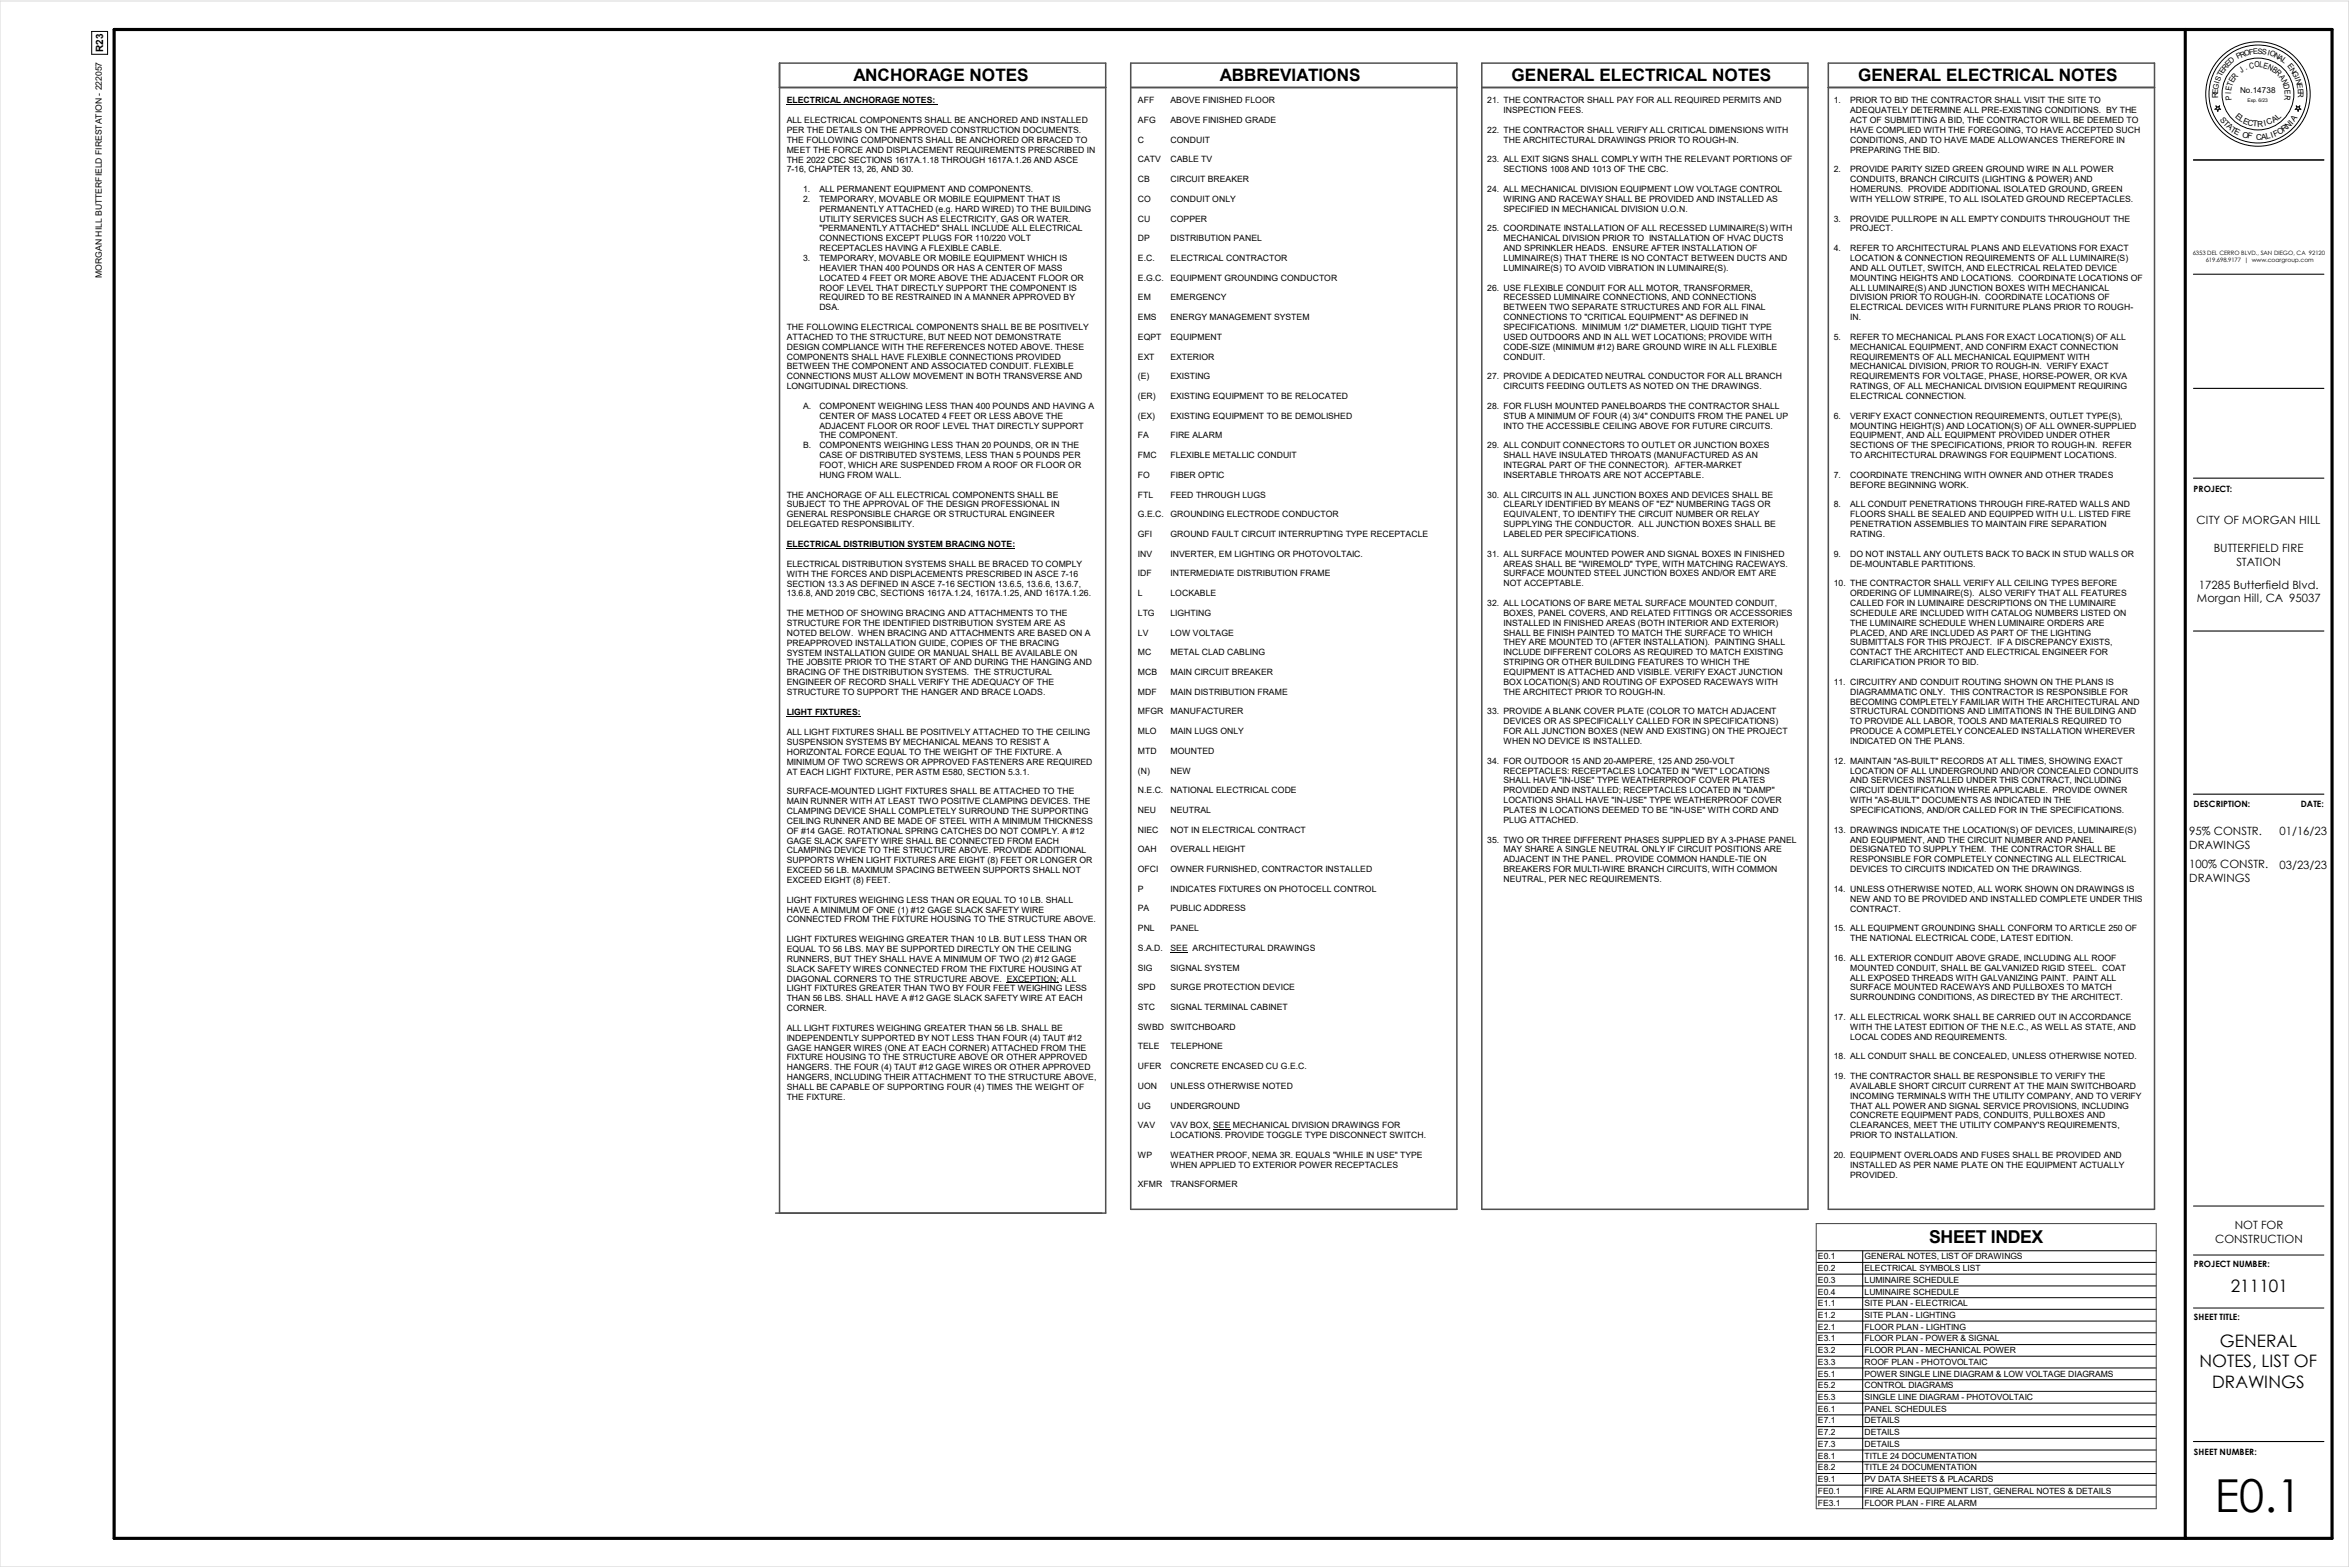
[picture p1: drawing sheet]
<svg xmlns="http://www.w3.org/2000/svg" width="914mm" height="610mm" viewBox="0 0 914 610" stroke-linecap="round" stroke-linejoin="round" font-family="sans-serif">
<defs><g id="words">
<text font-size="17.7" x="861.8" y="588.2">E0.1</text>
<text font-size="6.9" x="750.7" y="483.5">SHEET INDEX</text>
<g font-size="6.7">
<text x="332.1" y="31.6">ANCHORAGE NOTES</text>
<text x="474.7" y="31.7">ABBREVIATIONS</text>
<text x="588.2" y="31.7">GENERAL ELECTRICAL NOTES</text>
<text x="723" y="31.7">GENERAL ELECTRICAL NOTES</text>
<text x="868" y="502.5">211101</text>
<text x="863.8" y="523.9">GENERAL</text>
<text x="855.9" y="531.9">NOTES, LIST OF</text>
<text x="860.8" y="539.9">DRAWINGS</text>
</g>
<g font-size="4.4">
<text x="854.7" y="204">CITY OF MORGAN HILL</text>
<text x="861.4" y="214.7">BUTTERFIELD FIRE</text>
<text x="870.2" y="220.1">STATION</text>
<text x="855.6" y="229">17285 Butterfield Blvd.</text>
<text x="854.8" y="234.4">Morgan Hill, CA 95037</text>
<text x="851.9" y="324.8">95% CONSTR.</text>
<text x="887" y="324.8">01/16/23</text>
<text x="851.9" y="330.2">DRAWINGS</text>
<text x="851.9" y="337.9">100% CONSTR.</text>
<text x="887" y="338.1">03/23/23</text>
<text x="851.9" y="343.2">DRAWINGS</text>
<text x="869.5" y="478">NOT FOR</text>
<text x="861.9" y="483.4">CONSTRUCTION</text>
</g>
<text font-size="3.9" x="40.1" y="20.3" transform="rotate(-90 40.1 20.3)">R23</text>
<g font-size="3.4">
<text x="39.6" y="35.1" transform="rotate(-90 39.6 35.1)">222057</text>
<text x="306.1" y="40.2">ELECTRICAL ANCHORAGE NOTES:</text>
<text x="442.8" y="40.2">AFF</text>
<text x="455.5" y="40.2">ABOVE FINISHED FLOOR</text>
<text x="578.7" y="40.2">21. THE CONTRACTOR SHALL PAY FOR ALL REQUIRED PERMITS AND</text>
<text x="713.6" y="40.2">1.</text>
<text x="719.9" y="40.2">PRIOR TO BID THE CONTRACTOR SHALL VISIT THE SITE TO</text>
<text x="306.1" y="47.9">ALL ELECTRICAL COMPONENTS SHALL BE ANCHORED AND INSTALLED</text>
<text x="442.8" y="47.9">AFG</text>
<text x="455.5" y="47.9">ABOVE FINISHED GRADE</text>
<text x="585" y="44.1">INSPECTION FEES.</text>
<text x="719.9" y="44.1">ADEQUATELY DETERMINE ALL PRE-EXISTING CONDITIONS. BY THE</text>
<text x="719.9" y="47.9">ACT OF SUBMITTING A BID, THE CONTRACTOR WILL BE DEEMED TO</text>
<text x="306.1" y="51.7">PER THE DETAILS ON THE APPROVED CONSTRUCTION DOCUMENTS.</text>
<text x="578.7" y="51.7">22. THE CONTRACTOR SHALL VERIFY ALL CRITICAL DIMENSIONS WITH</text>
<text x="719.9" y="51.7">HAVE COMPLIED WITH THE FOREGOING, TO HAVE ACCEPTED SUCH</text>
<text x="306.1" y="55.5">THE FOLLOWING COMPONENTS SHALL BE ANCHORED OR BRACED TO</text>
<text x="306.1" y="59.4">MEET THE FORCE AND DISPLACEMENT REQUIREMENTS PRESCRIBED IN</text>
<text x="442.8" y="55.5">C</text>
<text x="455.5" y="55.5">CONDUIT</text>
<text x="585" y="55.5">THE ARCHITECTURAL DRAWINGS PRIOR TO ROUGH-IN.</text>
<text x="719.9" y="55.5">CONDITIONS, AND TO HAVE MADE ALLOWANCES THEREFORE IN</text>
<text x="719.9" y="59.4">PREPARING THE BID.</text>
<text x="306.1" y="63.2">THE 2022 CBC SECTIONS 1617A.1.18 THROUGH 1617A.1.26 AND ASCE</text>
<text x="442.8" y="63.2">CATV</text>
<text x="455.5" y="63.2">CABLE TV</text>
<text x="578.7" y="63.2">23. ALL EXIT SIGNS SHALL COMPLY WITH THE RELEVANT PORTIONS OF</text>
<text x="306.1" y="67.1">7-16, CHAPTER 13, 26, AND 30.</text>
<text x="442.8" y="70.9">CB</text>
<text x="455.5" y="70.9">CIRCUIT BREAKER</text>
<text x="585" y="67.1">SECTIONS 1008 AND 1013 OF THE CBC.</text>
<text x="713.6" y="67.1">2.</text>
<text x="719.9" y="70.9">CONDUITS, BRANCH CIRCUITS (LIGHTING &amp; POWER) AND</text>
<text x="719.9" y="67.1">PROVIDE PARITY SIZED GREEN GROUND WIRE IN ALL POWER</text>
<text x="312.5" y="74.7">1.</text>
<text x="318.8" y="74.7">ALL PERMANENT EQUIPMENT AND COMPONENTS.</text>
<text x="578.7" y="74.7">24. ALL MECHANICAL DIVISION EQUIPMENT LOW VOLTAGE CONTROL</text>
<text x="719.9" y="74.7">HOMERUNS. PROVIDE ADDITIONAL ISOLATED GROUND, GREEN</text>
<text x="312.5" y="78.6">2.</text>
<text x="318.8" y="78.6">TEMPORARY, MOVABLE OR MOBILE EQUIPMENT THAT IS</text>
<text x="318.8" y="82.4">PERMANENTLY ATTACHED (e.g. HARD WIRED) TO THE BUILDING</text>
<text x="442.8" y="78.6">CO</text>
<text x="455.5" y="78.6">CONDUIT ONLY</text>
<text x="585" y="78.6">WIRING AND RACEWAY SHALL BE PROVIDED AND INSTALLED AS</text>
<text x="585" y="82.4">SPECIFIED IN MECHANICAL DIVISION U.O.N.</text>
<text x="719.9" y="78.6">WITH YELLOW STRIPE, TO ALL ISOLATED GROUND RECEPTACLES.</text>
<text x="318.8" y="86.2">UTILITY SERVICES SUCH AS ELECTRICITY, GAS OR WATER.</text>
<text x="442.8" y="86.2">CU</text>
<text x="455.5" y="86.2">COPPER</text>
<text x="713.6" y="86.2">3.</text>
<text x="719.9" y="86.2">PROVIDE PULLROPE IN ALL EMPTY CONDUITS THROUGHOUT THE</text>
<text x="318.8" y="90">&quot;PERMANENTLY ATTACHED&quot; SHALL INCLUDE ALL ELECTRICAL</text>
<text x="318.8" y="93.9">CONNECTIONS EXCEPT PLUGS FOR 110/220 VOLT</text>
<text x="442.8" y="93.9">DP</text>
<text x="455.5" y="93.9">DISTRIBUTION PANEL</text>
<text x="578.7" y="90">25. COORDINATE INSTALLATION OF ALL RECESSED LUMINAIRE(S) WITH</text>
<text x="585" y="93.9">MECHANICAL DIVISION PRIOR TO INSTALLATION OF HVAC DUCTS</text>
<text x="719.9" y="90">PROJECT.</text>
<text x="312.5" y="101.6">3.</text>
<text x="318.8" y="101.6">TEMPORARY, MOVABLE OR MOBILE EQUIPMENT WHICH IS</text>
<text x="318.8" y="97.7">RECEPTACLES HAVING A FLEXIBLE CABLE.</text>
<text x="442.8" y="101.6">E.C.</text>
<text x="455.5" y="101.6">ELECTRICAL CONTRACTOR</text>
<text x="585" y="97.7">AND SPRINKLER HEADS. ENSURE AFTER INSTALLATION OF</text>
<text x="585" y="101.6">LUMINAIRE(S) THAT THERE IS NO CONTACT BETWEEN DUCTS AND</text>
<text x="713.6" y="97.7">4.</text>
<text x="719.9" y="101.6">LOCATION &amp; CONNECTION REQUIREMENTS OF ALL LUMINAIRE(S)</text>
<text x="719.9" y="97.7">REFER TO ARCHITECTURAL PLANS AND ELEVATIONS FOR EXACT</text>
<text x="318.8" y="105.4">HEAVIER THAN 400 POUNDS OR HAS A CENTER OF MASS</text>
<text x="585" y="105.4">LUMINAIRE(S) TO AVOID VIBRATION IN LUMINAIRE(S).</text>
<text x="719.9" y="105.4">AND ALL OUTLET, SWITCH, AND ELECTRICAL RELATED DEVICE</text>
<text x="39.6" y="108.2" transform="rotate(-90 39.6 108.2)">MORGAN HILL BUTTERFIELD FIRESTATION -</text>
<text x="318.8" y="109.2">LOCATED 4 FEET OR MORE ABOVE THE ADJACENT FLOOR OR</text>
<text x="318.8" y="113.1">ROOF LEVEL THAT DIRECTLY SUPPORT THE COMPONENT IS</text>
<text x="442.8" y="109.2">E.G.C.</text>
<text x="455.5" y="109.2">EQUIPMENT GROUNDING CONDUCTOR</text>
<text x="578.7" y="113.1">26. USE FLEXIBLE CONDUIT FOR ALL MOTOR, TRANSFORMER,</text>
<text x="719.9" y="113.1">ALL LUMINAIRE(S) AND JUNCTION BOXES WITH MECHANICAL</text>
<text x="719.9" y="109.2">MOUNTING HEIGHTS AND LOCATIONS. COORDINATE LOCATIONS OF</text>
<text x="318.8" y="116.9">REQUIRED TO BE RESTRAINED IN A MANNER APPROVED BY</text>
<text x="442.8" y="116.9">EM</text>
<text x="455.5" y="116.9">EMERGENCY</text>
<text x="585" y="116.9">RECESSED LUMINAIRE CONNECTIONS, AND CONNECTIONS</text>
<text x="719.9" y="116.9">DIVISION PRIOR TO ROUGH-IN. COORDINATE LOCATIONS OF</text>
<text x="318.8" y="120.7">DSA.</text>
<text x="442.8" y="124.5">EMS</text>
<text x="455.5" y="124.5">ENERGY MANAGEMENT SYSTEM</text>
<text x="585" y="120.7">BETWEEN TWO SEPARATE STRUCTURES AND FOR ALL FINAL</text>
<text x="585" y="124.6">CONNECTIONS TO &quot;CRITICAL EQUIPMENT&quot; AS DEFINED IN</text>
<text x="719.9" y="120.7">ELECTRICAL DEVICES WITH FURNITURE PLANS PRIOR TO ROUGH-</text>
<text x="719.9" y="124.6">IN.</text>
<text x="306.1" y="128.4">THE FOLLOWING ELECTRICAL COMPONENTS SHALL BE BE POSITIVELY</text>
<text x="585" y="128.4">SPECIFICATIONS. MINIMUM 1/2&quot; DIAMETER, LIQUID TIGHT TYPE</text>
<text x="306.1" y="132.2">ATTACHED TO THE STRUCTURE, BUT NEED NOT DEMONSTRATE</text>
<text x="306.1" y="136.1">DESIGN COMPLIANCE WITH THE REFERENCES NOTED ABOVE. THESE</text>
<text x="442.8" y="132.2">EQPT</text>
<text x="455.5" y="132.2">EQUIPMENT</text>
<text x="585" y="132.2">USED OUTDOORS AND IN ALL WET LOCATIONS; PROVIDE WITH</text>
<text x="585" y="136.1">CODE-SIZE (MINIMUM #12) BARE GROUND WIRE IN ALL FLEXIBLE</text>
<text x="713.6" y="132.2">5.</text>
<text x="719.9" y="136.1">MECHANICAL EQUIPMENT, AND CONFIRM EXACT CONNECTION</text>
<text x="719.9" y="132.2">REFER TO MECHANICAL PLANS FOR EXACT LOCATION(S) OF ALL</text>
<text x="306.1" y="139.9">COMPONENTS SHALL HAVE FLEXIBLE CONNECTIONS PROVIDED</text>
<text x="306.1" y="143.7">BETWEEN THE COMPONENT AND ASSOCIATED CONDUIT. FLEXIBLE</text>
<text x="442.8" y="139.9">EXT</text>
<text x="455.5" y="139.9">EXTERIOR</text>
<text x="585" y="139.9">CONDUIT.</text>
<text x="719.9" y="139.9">REQUIREMENTS OF ALL MECHANICAL EQUIPMENT WITH</text>
<text x="719.9" y="143.7">MECHANICAL DIVISION, PRIOR TO ROUGH-IN. VERIFY EXACT</text>
<text x="306.1" y="147.6">CONNECTIONS MUST ALLOW MOVEMENT IN BOTH TRANSVERSE AND</text>
<text x="442.8" y="147.6">(E)</text>
<text x="455.5" y="147.6">EXISTING</text>
<text x="578.7" y="147.6">27. PROVIDE A DEDICATED NEUTRAL CONDUCTOR FOR ALL BRANCH</text>
<text x="719.9" y="147.6">REQUIREMENTS FOR VOLTAGE, PHASE, HORSE-POWER, OR KVA</text>
<text x="306.1" y="151.4">LONGITUDINAL DIRECTIONS.</text>
<text x="442.8" y="155.2">(ER)</text>
<text x="455.5" y="155.2">EXISTING EQUIPMENT TO BE RELOCATED</text>
<text x="585" y="151.4">CIRCUITS FEEDING OUTLETS AS NOTED ON THE DRAWINGS.</text>
<text x="719.9" y="151.4">RATINGS, OF ALL MECHANICAL DIVISION EQUIPMENT REQUIRING</text>
<text x="719.9" y="155.2">ELECTRICAL CONNECTION.</text>
<text x="312.5" y="159.1">A.</text>
<text x="318.8" y="159.1">COMPONENT WEIGHING LESS THAN 400 POUNDS AND HAVING A</text>
<text x="578.7" y="159.1">28. FOR FLUSH MOUNTED PANELBOARDS THE CONTRACTOR SHALL</text>
<text x="318.8" y="166.8">ADJACENT FLOOR OR ROOF LEVEL THAT DIRECTLY SUPPORT</text>
<text x="318.8" y="162.9">CENTER OF MASS LOCATED 4 FEET OR LESS ABOVE THE</text>
<text x="442.8" y="162.9">(EX)</text>
<text x="455.5" y="162.9">EXISTING EQUIPMENT TO BE DEMOLISHED</text>
<text x="585" y="162.9">STUB A MINIMUM OF FOUR (4) 3/4&quot; CONDUITS FROM THE PANEL UP</text>
<text x="585" y="166.8">INTO THE ACCESSIBLE CEILING ABOVE FOR FUTURE CIRCUITS.</text>
<text x="713.6" y="162.9">6.</text>
<text x="719.9" y="166.8">MOUNTING HEIGHT(S) AND LOCATION(S) OF ALL OWNER-SUPPLIED</text>
<text x="719.9" y="162.9">VERIFY EXACT CONNECTION REQUIREMENTS, OUTLET TYPE(S),</text>
<text x="318.8" y="170.6">THE COMPONENT.</text>
<text x="442.8" y="170.6">FA</text>
<text x="455.5" y="170.6">FIRE ALARM</text>
<text x="719.9" y="170.6">EQUIPMENT, AND ALL EQUIPMENT PROVIDED UNDER OTHER</text>
<text x="312.5" y="174.4">B.</text>
<text x="318.8" y="174.4">COMPONENTS WEIGHING LESS THAN 20 POUNDS, OR IN THE</text>
<text x="318.8" y="178.2">CASE OF DISTRIBUTED SYSTEMS, LESS THAN 5 POUNDS PER</text>
<text x="442.8" y="178.2">FMC</text>
<text x="455.5" y="178.2">FLEXIBLE METALLIC CONDUIT</text>
<text x="578.7" y="174.4">29. ALL CONDUIT CONNECTORS TO OUTLET OR JUNCTION BOXES</text>
<text x="585" y="178.2">SHALL HAVE INSULATED THROATS (MANUFACTURED AS AN</text>
<text x="719.9" y="174.4">SECTIONS OF THE SPECIFICATIONS, PRIOR TO ROUGH-IN. REFER</text>
<text x="719.9" y="178.2">TO ARCHITECTURAL DRAWINGS FOR EQUIPMENT LOCATIONS.</text>
<text x="318.8" y="182.1">FOOT, WHICH ARE SUSPENDED FROM A ROOF OR FLOOR OR</text>
<text x="318.8" y="185.9">HUNG FROM WALL.</text>
<text x="442.8" y="185.9">FO</text>
<text x="455.5" y="185.9">FIBER OPTIC</text>
<text x="585" y="182.1">INTEGRAL PART OF THE CONNECTOR). AFTER-MARKET</text>
<text x="585" y="185.9">INSERTABLE THROATS ARE NOT ACCEPTABLE.</text>
<text x="713.6" y="185.9">7.</text>
<text x="719.9" y="185.9">COORDINATE TRENCHING WITH OWNER AND OTHER TRADES</text>
<text x="719.9" y="189.7">BEFORE BEGINNING WORK.</text>
<text x="853.6" y="191.3">PROJECT:</text>
<text x="306.1" y="193.6">THE ANCHORAGE OF ALL ELECTRICAL COMPONENTS SHALL BE</text>
<text x="306.1" y="197.4">SUBJECT TO THE APPROVAL OF THE DESIGN PROFESSIONAL IN</text>
<text x="442.8" y="193.6">FTL</text>
<text x="455.5" y="193.6">FEED THROUGH LUGS</text>
<text x="578.7" y="193.6">30. ALL CIRCUITS IN ALL JUNCTION BOXES AND DEVICES SHALL BE</text>
<text x="585" y="197.4">CLEARLY IDENTIFIED BY MEANS OF &quot;EZ&quot; NUMBERING TAGS OR</text>
<text x="713.6" y="197.4">8.</text>
<text x="719.9" y="197.4">ALL CONDUIT PENETRATIONS THROUGH FIRE-RATED WALLS AND</text>
<text x="306.1" y="201.3">GENERAL RESPONSIBLE CHARGE OR STRUCTURAL ENGINEER</text>
<text x="442.8" y="201.3">G.E.C.</text>
<text x="455.5" y="201.3">GROUNDING ELECTRODE CONDUCTOR</text>
<text x="585" y="201.3">EQUIVALENT, TO IDENTIFY THE CIRCUIT NUMBER OR RELAY</text>
<text x="719.9" y="201.3">FLOORS SHALL BE SEALED AND EQUIPPED WITH U.L. LISTED FIRE</text>
<text x="306.1" y="205.1">DELEGATED RESPONSIBILITY.</text>
<text x="442.8" y="208.9">GFI</text>
<text x="455.5" y="208.9">GROUND FAULT CIRCUIT INTERRUPTING TYPE RECEPTACLE</text>
<text x="585" y="205.1">SUPPLYING THE CONDUCTOR. ALL JUNCTION BOXES SHALL BE</text>
<text x="585" y="208.9">LABELED PER SPECIFICATIONS.</text>
<text x="719.9" y="205.1">PENETRATION ASSEMBLIES TO MAINTAIN FIRE SEPARATION</text>
<text x="719.9" y="208.9">RATING.</text>
<text x="306.1" y="212.9">ELECTRICAL DISTRIBUTION SYSTEM BRACING NOTE:</text>
<text x="306.1" y="220.6">ELECTRICAL DISTRIBUTION SYSTEMS SHALL BE BRACED TO COMPLY</text>
<text x="442.8" y="216.6">INV</text>
<text x="455.5" y="216.6">INVERTER, EM LIGHTING OR PHOTOVOLTAIC.</text>
<text x="578.7" y="216.6">31. ALL SURFACE MOUNTED POWER AND SIGNAL BOXES IN FINISHED</text>
<text x="585" y="220.4">AREAS SHALL BE &quot;WIREMOLD&quot; TYPE, WITH MATCHING RACEWAYS.</text>
<text x="713.6" y="216.6">9.</text>
<text x="719.9" y="216.6">DO NOT INSTALL ANY OUTLETS BACK TO BACK IN STUD WALLS OR</text>
<text x="719.9" y="220.4">DE-MOUNTABLE PARTITIONS.</text>
<text x="306.1" y="224.4">WITH THE FORCES AND DISPLACEMENTS PRESCRIBED IN ASCE 7-16</text>
<text x="442.8" y="224.2">IDF</text>
<text x="455.5" y="224.2">INTERMEDIATE DISTRIBUTION FRAME</text>
<text x="585" y="224.2">SURFACE MOUNTED STEEL JUNCTION BOXES AND/OR EMT ARE</text>
<text x="306.1" y="228.2">SECTION 13.3 AS DEFINED IN ASCE 7-16 SECTION 13.6.5, 13.6.6, 13.6.7,</text>
<text x="306.1" y="232">13.6.8, AND 2019 CBC, SECTIONS 1617A.1.24, 1617A.1.25, AND 1617A.1.26.</text>
<text x="442.8" y="231.9">L</text>
<text x="455.5" y="231.9">LOCKABLE</text>
<text x="585" y="228.1">NOT ACCEPTABLE.</text>
<text x="713.6" y="228.1">10. THE CONTRACTOR SHALL VERIFY ALL CEILING TYPES BEFORE</text>
<text x="719.9" y="231.9">ORDERING OF LUMINAIRE(S). ALSO VERIFY THAT ALL FEATURES</text>
<text x="306.1" y="239.7">THE METHOD OF SHOWING BRACING AND ATTACHMENTS TO THE</text>
<text x="442.8" y="239.6">LTG</text>
<text x="455.5" y="239.6">LIGHTING</text>
<text x="578.7" y="235.8">32. ALL LOCATIONS OF BARE METAL SURFACE MOUNTED CONDUIT,</text>
<text x="585" y="239.6">BOXES, PANEL COVERS, AND RELATED FITTINGS OR ACCESSORIES</text>
<text x="719.9" y="235.8">CALLED FOR IN LUMINAIRE DESCRIPTIONS ON THE LUMINAIRE</text>
<text x="719.9" y="239.6">SCHEDULE ARE INCLUDED WITH CATALOG NUMBERS LISTED ON</text>
<text x="306.1" y="243.5">STRUCTURE FOR THE IDENTIFIED DISTRIBUTION SYSTEM ARE AS</text>
<text x="585" y="243.4">INSTALLED IN FINISHED AREAS (BOTH INTERIOR AND EXTERIOR)</text>
<text x="719.9" y="243.4">THE LUMINAIRE SCHEDULE WHEN LUMINAIRE ORDERS ARE</text>
<text x="306.1" y="247.4">NOTED BELOW. WHEN BRACING AND ATTACHMENTS ARE BASED ON A</text>
<text x="306.1" y="251.2">PREAPPROVED INSTALLATION GUIDE, COPIES OF THE BRACING</text>
<text x="442.8" y="247.3">LV</text>
<text x="455.5" y="247.3">LOW VOLTAGE</text>
<text x="585" y="247.3">SHALL BE FINISH PAINTED TO MATCH THE SURFACE TO WHICH</text>
<text x="585" y="251.1">THEY ARE MOUNTED TO (AFTER INSTALLATION). PAINTING SHALL</text>
<text x="719.9" y="247.3">PLACED, AND ARE INCLUDED AS PART OF THE LIGHTING</text>
<text x="719.9" y="251.1">SUBMITTALS FOR THIS PROJECT. IF A DISCREPANCY EXISTS,</text>
<text x="306.1" y="255.1">SYSTEM INSTALLATION GUIDE OR MANUAL SHALL BE AVAILABLE ON</text>
<text x="442.8" y="254.9">MC</text>
<text x="455.5" y="254.9">METAL CLAD CABLING</text>
<text x="585" y="254.9">INCLUDE DIFFERENT COLORS AS REQUIRED TO MATCH EXISTING</text>
<text x="719.9" y="254.9">CONTACT THE ARCHITECT AND ELECTRICAL ENGINEER FOR</text>
<text x="306.1" y="258.9">THE JOBSITE PRIOR TO THE START OF AND DURING THE HANGING AND</text>
<text x="306.1" y="262.7">BRACING OF THE DISTRIBUTION SYSTEMS. THE STRUCTURAL</text>
<text x="442.8" y="262.6">MCB</text>
<text x="455.5" y="262.6">MAIN CIRCUIT BREAKER</text>
<text x="585" y="258.7">STRIPING OR OTHER BUILDING FEATURES TO WHICH THE</text>
<text x="585" y="262.6">EQUIPMENT IS ATTACHED AND VISIBLE. VERIFY EXACT JUNCTION</text>
<text x="719.9" y="258.7">CLARIFICATION PRIOR TO BID.</text>
<text x="306.1" y="266.5">ENGINEER OF RECORD SHALL VERIFY THE ADEQUACY OF THE</text>
<text x="585" y="266.4">BOX LOCATION(S) AND ROUTING OF EXPOSED RACEWAYS WITH</text>
<text x="713.6" y="266.4">11. CIRCUITRY AND CONDUIT ROUTING SHOWN ON THE PLANS IS</text>
<text x="306.1" y="270.4">STRUCTURE TO SUPPORT THE HANGER AND BRACE LOADS.</text>
<text x="442.8" y="270.3">MDF</text>
<text x="455.5" y="270.3">MAIN DISTRIBUTION FRAME</text>
<text x="585" y="270.3">THE ARCHITECT PRIOR TO ROUGH-IN.</text>
<text x="719.9" y="270.3">DIAGRAMMATIC ONLY. THIS CONTRACTOR IS RESPONSIBLE FOR</text>
<text x="719.9" y="274.1">BECOMING COMPLETELY FAMILIAR WITH THE ARCHITECTURAL AND</text>
<text x="306.1" y="278.2">LIGHT FIXTURES:</text>
<text x="442.8" y="277.9">MFGR</text>
<text x="455.5" y="277.9">MANUFACTURER</text>
<text x="578.7" y="277.9">33. PROVIDE A BLANK COVER PLATE (COLOR TO MATCH ADJACENT</text>
<text x="585" y="281.8">DEVICES OR AS SPECIFICALLY CALLED FOR IN SPECIFICATIONS)</text>
<text x="719.9" y="277.9">STRUCTURAL CONDITIONS AND LIMITATIONS IN THE BUILDING AND</text>
<text x="719.9" y="281.8">TO PROVIDE ALL LABOR, TOOLS AND MATERIALS REQUIRED TO</text>
<text x="306.1" y="286">ALL LIGHT FIXTURES SHALL BE POSITIVELY ATTACHED TO THE CEILING</text>
<text x="442.8" y="285.6">MLO</text>
<text x="455.5" y="285.6">MAIN LUGS ONLY</text>
<text x="585" y="285.6">FOR ALL JUNCTION BOXES (NEW AND EXISTING) ON THE PROJECT</text>
<text x="719.9" y="285.6">PRODUCE A COMPLETELY CONCEALED INSTALLATION WHEREVER</text>
<text x="306.1" y="289.8">SUSPENSION SYSTEMS BY MECHANICAL MEANS TO RESIST A</text>
<text x="306.1" y="293.7">HORIZONTAL FORCE EQUAL TO THE WEIGHT OF THE FIXTURE. A</text>
<text x="442.8" y="293.2">MTD</text>
<text x="455.5" y="293.2">MOUNTED</text>
<text x="585" y="289.4">WHEN NO DEVICE IS INSTALLED.</text>
<text x="719.9" y="289.4">INDICATED ON THE PLANS.</text>
<text x="306.1" y="297.5">MINIMUM OF TWO SCREWS OR APPROVED FASTENERS ARE REQUIRED</text>
<text x="578.7" y="297.1">34. FOR OUTDOOR 15 AND 20-AMPERE, 125 AND 250-VOLT</text>
<text x="713.6" y="297.1">12. MAINTAIN &quot;AS-BUILT&quot; RECORDS AT ALL TIMES, SHOWING EXACT</text>
<text x="306.1" y="301.3">AT EACH LIGHT FIXTURE, PER ASTM E580, SECTION 5.3.1.</text>
<text x="442.8" y="300.9">(N)</text>
<text x="455.5" y="300.9">NEW</text>
<text x="585" y="300.9">RECEPTACLES: RECEPTACLES LOCATED IN &quot;WET&quot; LOCATIONS</text>
<text x="585" y="304.8">SHALL HAVE &quot;IN-USE&quot; TYPE WEATHERPROOF COVER PLATES</text>
<text x="719.9" y="304.8">AND SERVICES INSTALLED UNDER THIS CONTRACT, INCLUDING</text>
<text x="719.9" y="300.9">LOCATION OF ALL UNDERGROUND AND/OR CONCEALED CONDUITS</text>
<text x="306.1" y="309">SURFACE-MOUNTED LIGHT FIXTURES SHALL BE ATTACHED TO THE</text>
<text x="442.8" y="308.6">N.E.C.</text>
<text x="455.5" y="308.6">NATIONAL ELECTRICAL CODE</text>
<text x="585" y="308.6">PROVIDED AND INSTALLED; RECEPTACLES LOCATED IN &quot;DAMP&quot;</text>
<text x="719.9" y="308.6">CIRCUIT IDENTIFICATION WHERE APPLICABLE. PROVIDE OWNER</text>
<text x="306.1" y="312.8">MAIN RUNNER WITH AT LEAST TWO POSITIVE CLAMPING DEVICES. THE</text>
<text x="306.1" y="316.7">CLAMPING DEVICE SHALL COMPLETELY SURROUND THE SUPPORTING</text>
<text x="442.8" y="316.3">NEU</text>
<text x="455.5" y="316.3">NEUTRAL</text>
<text x="585" y="312.4">LOCATIONS SHALL HAVE &quot;IN-USE&quot; TYPE WEATHERPROOF COVER</text>
<text x="585" y="316.3">PLATES IN LOCATIONS DEEMED TO BE &quot;IN-USE&quot; WITH CORD AND</text>
<text x="719.9" y="312.4">WITH &quot;AS-BUILT&quot; DOCUMENTS AS INDICATED IN THE</text>
<text x="719.9" y="316.3">SPECIFICATIONS, AND/OR CALLED FOR IN THE SPECIFICATIONS.</text>
<text x="853.6" y="313.9">DESCRIPTION:</text>
<text x="895.2" y="313.9">DATE:</text>
<text x="306.1" y="320.5">CEILING RUNNER AND BE MADE OF STEEL WITH A MINIMUM THICKNESS</text>
<text x="442.8" y="323.9">NIEC</text>
<text x="455.5" y="323.9">NOT IN ELECTRICAL CONTRACT</text>
<text x="585" y="320.1">PLUG ATTACHED.</text>
<text x="713.6" y="323.9">13. DRAWINGS INDICATE THE LOCATION(S) OF DEVICES, LUMINAIRE(S)</text>
<text x="306.1" y="324.3">OF #14 GAGE. ROTATIONAL SPRING CATCHES DO NOT COMPLY. A #12</text>
<text x="306.1" y="328.2">GAGE SLACK SAFETY WIRE SHALL BE CONNECTED FROM EACH</text>
<text x="578.7" y="327.8">35. TWO OR THREE DIFFERENT PHASES SUPPLIED BY A 3-PHASE PANEL</text>
<text x="719.9" y="327.8">AND EQUIPMENT, AND THE CIRCUIT NUMBER AND PANEL</text>
<text x="306.1" y="332">CLAMPING DEVICE TO THE STRUCTURE ABOVE. PROVIDE ADDITIONAL</text>
<text x="306.1" y="335.8">SUPPORTS WHEN LIGHT FIXTURES ARE EIGHT (8) FEET OR LONGER OR</text>
<text x="442.8" y="331.6">OAH</text>
<text x="455.5" y="331.6">OVERALL HEIGHT</text>
<text x="585" y="335.4">ADJACENT IN THE PANEL. PROVIDE COMMON HANDLE-TIE ON</text>
<text x="585" y="331.6">MAY SHARE A SINGLE NEUTRAL ONLY IF CIRCUIT POSITIONS ARE</text>
<text x="719.9" y="331.6">DESIGNATED TO SUPPLY THEM. THE CONTRACTOR SHALL BE</text>
<text x="719.9" y="335.4">RESPONSIBLE FOR COMPLETELY CONNECTING ALL ELECTRICAL</text>
<text x="306.1" y="339.6">EXCEED 56 LB. MAXIMUM SPACING BETWEEN SUPPORTS SHALL NOT</text>
<text x="442.8" y="339.3">OFCI</text>
<text x="455.5" y="339.3">OWNER FURNISHED, CONTRACTOR INSTALLED</text>
<text x="585" y="339.3">BREAKERS FOR MULTI-WIRE BRANCH CIRCUITS, WITH COMMON</text>
<text x="719.9" y="339.3">DEVICES TO CIRCUITS INDICATED ON THE DRAWINGS.</text>
<text x="306.1" y="343.5">EXCEED EIGHT (8) FEET.</text>
<text x="442.8" y="346.9">P</text>
<text x="455.5" y="346.9">INDICATES FIXTURES ON PHOTOCELL CONTROL</text>
<text x="585" y="343.1">NEUTRAL, PER NEC REQUIREMENTS.</text>
<text x="713.6" y="346.9">14. UNLESS OTHERWISE NOTED, ALL WORK SHOWN ON DRAWINGS IS</text>
<text x="306.1" y="351.2">LIGHT FIXTURES WEIGHING LESS THAN OR EQUAL TO 10 LB. SHALL</text>
<text x="719.9" y="350.8">NEW AND TO BE PROVIDED AND INSTALLED COMPLETE UNDER THIS</text>
<text x="306.1" y="355">HAVE A MINIMUM OF ONE (1) #12 GAGE SLACK SAFETY WIRE</text>
<text x="306.1" y="358.8">CONNECTED FROM THE FIXTURE HOUSING TO THE STRUCTURE ABOVE.</text>
<text x="442.8" y="354.6">PA</text>
<text x="455.5" y="354.6">PUBLIC ADDRESS</text>
<text x="719.9" y="354.6">CONTRACT.</text>
<text x="442.8" y="362.3">PNL</text>
<text x="455.5" y="362.3">PANEL</text>
<text x="713.6" y="362.3">15. ALL EQUIPMENT GROUNDING SHALL CONFORM TO ARTICLE 250 OF</text>
<text x="306.1" y="366.5">LIGHT FIXTURES WEIGHING GREATER THAN 10 LB. BUT LESS THAN OR</text>
<text x="306.1" y="370.3">EQUAL TO 56 LBS. MAY BE SUPPORTED DIRECTLY ON THE CEILING</text>
<text x="442.8" y="370">S.A.D.</text>
<text x="455.5" y="370">SEE ARCHITECTURAL DRAWINGS</text>
<text x="719.9" y="366.1">THE NATIONAL ELECTRICAL CODE, LATEST EDITION.</text>
<text x="306.1" y="374.1">RUNNERS, BUT THEY SHALL HAVE A MINIMUM OF TWO (2) #12 GAGE</text>
<text x="306.1" y="378">SLACK SAFETY WIRES CONNECTED FROM THE FIXTURE HOUSING AT</text>
<text x="442.8" y="377.6">SIG</text>
<text x="455.5" y="377.6">SIGNAL SYSTEM</text>
<text x="713.6" y="373.8">16. ALL EXTERIOR CONDUIT ABOVE GRADE, INCLUDING ALL ROOF</text>
<text x="719.9" y="377.6">MOUNTED CONDUIT, SHALL BE GALVANIZED RIGID STEEL. COAT</text>
<text x="306.1" y="381.8">DIAGONAL CORNERS TO THE STRUCTURE ABOVE. EXCEPTION: ALL</text>
<text x="719.9" y="381.5">ALL EXPOSED THREADS WITH GALVANIZING PAINT. PAINT ALL</text>
<text x="306.1" y="385.7">LIGHT FIXTURES GREATER THAN TWO BY FOUR FEET WEIGHING LESS</text>
<text x="306.1" y="389.5">THAN 56 LBS. SHALL HAVE A #12 GAGE SLACK SAFETY WIRE AT EACH</text>
<text x="442.8" y="385.3">SPD</text>
<text x="455.5" y="385.3">SURGE PROTECTION DEVICE</text>
<text x="719.9" y="385.3">SURFACE MOUNTED RACEWAYS AND PULLBOXES TO MATCH</text>
<text x="719.9" y="389.1">SURROUNDING CONDITIONS, AS DIRECTED BY THE ARCHITECT.</text>
<text x="306.1" y="393.3">CORNER.</text>
<text x="442.8" y="392.9">STC</text>
<text x="455.5" y="392.9">SIGNAL TERMINAL CABINET</text>
<text x="306.1" y="401">ALL LIGHT FIXTURES WEIGHING GREATER THAN 56 LB. SHALL BE</text>
<text x="442.8" y="400.6">SWBD</text>
<text x="455.5" y="400.6">SWITCHBOARD</text>
<text x="713.6" y="396.8">17. ALL ELECTRICAL WORK SHALL BE CARRIED OUT IN ACCORDANCE</text>
<text x="719.9" y="400.6">WITH THE LATEST EDITION OF THE N.E.C., AS WELL AS STATE, AND</text>
<text x="306.1" y="404.8">INDEPENDENTLY SUPPORTED BY NOT LESS THAN FOUR (4) TAUT #12</text>
<text x="719.9" y="404.5">LOCAL CODES AND REQUIREMENTS.</text>
<text x="306.1" y="408.7">GAGE HANGER WIRES (ONE AT EACH CORNER) ATTACHED FROM THE</text>
<text x="306.1" y="412.5">FIXTURE HOUSING TO THE STRUCTURE ABOVE OR OTHER APPROVED</text>
<text x="442.8" y="408.3">TELE</text>
<text x="455.5" y="408.3">TELEPHONE</text>
<text x="713.6" y="412.1">18. ALL CONDUIT SHALL BE CONCEALED, UNLESS OTHERWISE NOTED.</text>
<text x="306.1" y="416.3">HANGERS. THE FOUR (4) TAUT #12 GAGE WIRES OR OTHER APPROVED</text>
<text x="442.8" y="416">UFER</text>
<text x="455.5" y="416">CONCRETE ENCASED CU G.E.C.</text>
<text x="713.6" y="419.8">19. THE CONTRACTOR SHALL BE RESPONSIBLE TO VERIFY THE</text>
<text x="306.1" y="420.2">HANGERS, INCLUDING THEIR ATTACHMENT TO THE STRUCTURE ABOVE,</text>
<text x="306.1" y="424">SHALL BE CAPABLE OF SUPPORTING FOUR (4) TIMES THE WEIGHT OF</text>
<text x="442.8" y="423.6">UON</text>
<text x="455.5" y="423.6">UNLESS OTHERWISE NOTED</text>
<text x="719.9" y="423.6">AVAILABLE SHORT CIRCUIT CURRENT AT THE MAIN SWITCHBOARD</text>
<text x="306.1" y="427.8">THE FIXTURE.</text>
<text x="442.8" y="431.3">UG</text>
<text x="455.5" y="431.3">UNDERGROUND</text>
<text x="719.9" y="427.4">INCOMING TERMINALS WITH THE UTILITY COMPANY, AND TO VERIFY</text>
<text x="719.9" y="431.3">THAT ALL POWER AND SIGNAL SERVICE PROVISIONS, INCLUDING</text>
<text x="719.9" y="435.1">CONCRETE EQUIPMENT PADS, CONDUITS, PULLBOXES AND</text>
<text x="442.8" y="439">VAV</text>
<text x="455.5" y="439">VAV BOX, SEE MECHANICAL DIVISION DRAWINGS FOR</text>
<text x="455.5" y="442.8">LOCATIONS. PROVIDE TOGGLE TYPE DISCONNECT SWITCH.</text>
<text x="719.9" y="439">CLEARANCES, MEET THE UTILITY COMPANY'S REQUIREMENTS,</text>
<text x="719.9" y="442.8">PRIOR TO INSTALLATION.</text>
<text x="442.8" y="450.5">WP</text>
<text x="455.5" y="450.5">WEATHER PROOF, NEMA 3R. EQUALS &quot;WHILE IN USE&quot; TYPE</text>
<text x="455.5" y="454.3">WHEN APPLIED TO EXTERIOR POWER RECEPTACLES</text>
<text x="713.6" y="450.5">20. EQUIPMENT OVERLOADS AND FUSES SHALL BE PROVIDED AND</text>
<text x="719.9" y="454.3">INSTALLED AS PER NAME PLATE ON THE EQUIPMENT ACTUALLY</text>
<text x="442.8" y="461.9">XFMR</text>
<text x="455.5" y="461.9">TRANSFORMER</text>
<text x="719.9" y="458.1">PROVIDED.</text>
<text x="853.7" y="492.8">PROJECT NUMBER:</text>
<text x="853.7" y="513.6">SHEET TITLE:</text>
<text x="853.7" y="565.9">SHEET NUMBER:</text>
</g>
<g font-size="3.3">
<text x="707.4" y="489.9">E0.1</text>
<text x="725.5" y="489.9">GENERAL NOTES, LIST OF DRAWINGS</text>
<text x="707.4" y="494.5">E0.2</text>
<text x="725.5" y="494.5">ELECTRICAL SYMBOLS LIST</text>
<text x="707.4" y="499">E0.3</text>
<text x="707.4" y="503.6">E0.4</text>
<text x="725.5" y="499">LUMINAIRE SCHEDULE</text>
<text x="725.5" y="503.6">LUMINAIRE SCHEDULE</text>
<text x="707.4" y="508.2">E1.1</text>
<text x="725.5" y="508.2">SITE PLAN - ELECTRICAL</text>
<text x="707.4" y="512.7">E1.2</text>
<text x="725.5" y="512.7">SITE PLAN - LIGHTING</text>
<text x="707.4" y="517.3">E2.1</text>
<text x="707.4" y="521.8">E3.1</text>
<text x="725.5" y="517.3">FLOOR PLAN - LIGHTING</text>
<text x="725.5" y="521.8">FLOOR PLAN - POWER &amp; SIGNAL</text>
<text x="707.4" y="526.4">E3.2</text>
<text x="725.5" y="526.4">FLOOR PLAN - MECHANICAL POWER</text>
<text x="707.4" y="531">E3.3</text>
<text x="725.5" y="531">ROOF PLAN - PHOTOVOLTAIC</text>
<text x="707.4" y="535.5">E5.1</text>
<text x="725.5" y="535.5">POWER SINGLE LINE DIAGRAM &amp; LOW VOLTAGE DIAGRAMS</text>
<text x="707.4" y="540.1">E5.2</text>
<text x="707.4" y="544.7">E5.3</text>
<text x="725.5" y="540.1">CONTROL DIAGRAMS</text>
<text x="725.5" y="544.7">SINGLE LINE DIAGRAM - PHOTOVOLTAIC</text>
<text x="707.4" y="549.2">E6.1</text>
<text x="725.5" y="549.2">PANEL SCHEDULES</text>
<text x="707.4" y="553.8">E7.1</text>
<text x="725.5" y="553.8">DETAILS</text>
<text x="707.4" y="558.3">E7.2</text>
<text x="707.4" y="562.9">E7.3</text>
<text x="725.5" y="558.3">DETAILS</text>
<text x="725.5" y="562.9">DETAILS</text>
<text x="707.4" y="567.5">E8.1</text>
<text x="725.5" y="567.5">TITLE 24 DOCUMENTATION</text>
<text x="707.4" y="572">E8.2</text>
<text x="725.5" y="572">TITLE 24 DOCUMENTATION</text>
<text x="707.4" y="576.6">E9.1</text>
<text x="707.4" y="581.2">FE0.1</text>
<text x="725.5" y="576.6">PV DATA SHEETS &amp; PLACARDS</text>
<text x="725.5" y="581.2">FIRE ALARM EQUIPMENT LIST, GENERAL NOTES &amp; DETAILS</text>
<text x="707.4" y="585.7">FE3.1</text>
<text x="725.5" y="585.7">FLOOR PLAN - FIRE ALARM</text>
</g>
<g font-size="3.2">
<text x="872.2" y="28.4" transform="rotate(-34 872.2 28.4)">J</text>
<text x="873.8" y="27.3" transform="rotate(-25 873.8 27.3)">.</text>
<text x="875.5" y="26.7" transform="rotate(-12 875.5 26.7)">C</text>
<text x="877.3" y="26.2" transform="rotate(-1 877.3 26.2)">O</text>
<text x="879.1" y="26.2" transform="rotate(7 879.1 26.2)">L</text>
<text x="880.5" y="26.4" transform="rotate(16 880.5 26.4)">E</text>
<text x="882.1" y="26.8" transform="rotate(26 882.1 26.8)">N</text>
<text x="883.8" y="27.6" transform="rotate(35 883.8 27.6)">B</text>
<text x="885.1" y="28.5" transform="rotate(45 885.1 28.5)">R</text>
<text x="868.2" y="35.5" transform="rotate(-79 868.2 35.5)">E</text>
<text x="868.5" y="33.8" transform="rotate(-70 868.5 33.8)">T</text>
<text x="869.1" y="32.4" transform="rotate(-61 869.1 32.4)">E</text>
<text x="869.8" y="31" transform="rotate(-52 869.8 31)">R</text>
<text x="886.7" y="30.1" transform="rotate(56 886.7 30.1)">A</text>
<text x="887.7" y="31.5" transform="rotate(67 887.7 31.5)">N</text>
<text x="888.4" y="33.2" transform="rotate(77 888.4 33.2)">D</text>
<text x="888.9" y="35" transform="rotate(86 888.9 35)">E</text>
<text x="863" y="38.2" transform="rotate(-92 863 38.2)">R</text>
<text x="868.2" y="36.6" transform="rotate(-88 868.2 36.6)">I</text>
<text x="868.4" y="38.8" transform="rotate(-97 868.4 38.8)">P</text>
<text x="871.6" y="36.3">No.14738</text>
<text x="889" y="36.8" transform="rotate(97 889 36.8)">R</text>
<text x="863.6" y="46.6" transform="rotate(51 863.6 46.6)">S</text>
<text x="869.5" y="45.6" transform="rotate(40 869.5 45.6)">E</text>
<text x="871" y="46.8" transform="rotate(33 871 46.8)">L</text>
<text x="872.6" y="47.9" transform="rotate(23 872.6 47.9)">E</text>
<text x="884.8" y="47.7" transform="rotate(-33 884.8 47.7)">A</text>
<text x="886.5" y="46.5" transform="rotate(-43 886.5 46.5)">L</text>
<text x="892.9" y="47.6" transform="rotate(-53 892.9 47.6)">A</text>
<text x="864.9" y="48.3" transform="rotate(45 864.9 48.3)">T</text>
<text x="866.2" y="49.6" transform="rotate(39 866.2 49.6)">A</text>
<text x="867.7" y="50.8" transform="rotate(34 867.7 50.8)">T</text>
<text x="869.1" y="51.7" transform="rotate(28 869.1 51.7)">E</text>
<text x="872.4" y="53.3" transform="rotate(16 872.4 53.3)">O</text>
<text x="874.4" y="48.7" transform="rotate(14 874.4 48.7)">C</text>
<text x="874.4" y="53.8" transform="rotate(10 874.4 53.8)">F</text>
<text x="876.4" y="49.1" transform="rotate(5 876.4 49.1)">T</text>
<text x="878.4" y="49.3" transform="rotate(-4 878.4 49.3)">R</text>
<text x="881.1" y="49.1" transform="rotate(-13 881.1 49.1)">I</text>
<text x="882.5" y="48.8" transform="rotate(-23 882.5 48.8)">C</text>
<text x="884" y="53.5" transform="rotate(-19 884 53.5)">I</text>
<text x="885.1" y="53.1" transform="rotate(-24 885.1 53.1)">F</text>
<text x="886.8" y="52.4" transform="rotate(-30 886.8 52.4)">O</text>
<text x="888.6" y="51.4" transform="rotate(-36 888.6 51.4)">R</text>
<text x="890.3" y="50.1" transform="rotate(-42 890.3 50.1)">N</text>
<text x="892" y="48.5" transform="rotate(-48 892 48.5)">I</text>
<text x="877.9" y="54.4" transform="rotate(-1 877.9 54.4)">C</text>
<text x="880" y="54.3" transform="rotate(-7 880 54.3)">A</text>
<text x="882" y="54" transform="rotate(-13 882 54)">L</text>
</g>
<g font-size="3">
<text x="870.7" y="23.1" transform="rotate(-26 870.7 23.1)">P</text>
<text x="872.1" y="22.4" transform="rotate(-21 872.1 22.4)">R</text>
<text x="873.5" y="21.8" transform="rotate(-15 873.5 21.8)">O</text>
<text x="875.3" y="21.3" transform="rotate(-9 875.3 21.3)">F</text>
<text x="876.8" y="21.1" transform="rotate(-3 876.8 21.1)">E</text>
<text x="878.4" y="21" transform="rotate(3 878.4 21)">S</text>
<text x="880" y="21" transform="rotate(9 880 21)">S</text>
<text x="882.1" y="21.4" transform="rotate(15 882.1 21.4)">I</text>
<text x="883" y="21.6" transform="rotate(21 883 21.6)">O</text>
<text x="884.6" y="22.2" transform="rotate(27 884.6 22.2)">N</text>
<text x="886.1" y="22.9" transform="rotate(33 886.1 22.9)">A</text>
<text x="887.6" y="23.9" transform="rotate(39 887.6 23.9)">L</text>
<text x="865.1" y="28.7" transform="rotate(-56 865.1 28.7)">E</text>
<text x="865.9" y="27.4" transform="rotate(-50 865.9 27.4)">R</text>
<text x="867" y="26.2" transform="rotate(-44 867 26.2)">E</text>
<text x="868" y="25" transform="rotate(-38 868 25)">D</text>
<text x="889.9" y="25.9" transform="rotate(50 889.9 25.9)">E</text>
<text x="890.9" y="27.1" transform="rotate(56 890.9 27.1)">N</text>
<text x="891.8" y="28.2" transform="rotate(62 891.8 28.2)">G</text>
<text x="863" y="35" transform="rotate(-80 863 35)">G</text>
<text x="863.5" y="32.6" transform="rotate(-74 863.5 32.6)">I</text>
<text x="863.8" y="31.7" transform="rotate(-68 863.8 31.7)">S</text>
<text x="864.4" y="30.1" transform="rotate(-62 864.4 30.1)">T</text>
<text x="892.9" y="30.4" transform="rotate(68 892.9 30.4)">I</text>
<text x="893.2" y="31.2" transform="rotate(74 893.2 31.2)">N</text>
<text x="893.7" y="32.9" transform="rotate(80 893.7 32.9)">E</text>
<text x="894" y="34.5" transform="rotate(86 894 34.5)">E</text>
<text x="894.2" y="36" transform="rotate(92 894.2 36)">R</text>
<text x="862.9" y="36.4" transform="rotate(-86 862.9 36.4)">E</text>
</g>
<g font-size="2.3">
<text x="853.2" y="99">6353 DEL CERRO BLVD., SAN DIEGO, CA 92120</text>
<text x="858.3" y="101.8">619.698.9177 | www.coargroup.com</text>
</g>
<text font-size="1.9" x="874.6" y="39.8">Exp. 6/23</text>
</g></defs>
<path d="M303.3 34h126.9M440 34h126.9M440 24.6h126.9v445.9h-126.9zM576.6 34h126.9M576.6 24.6h126.9v445.9h-126.9zM711.4 24.6h126.9v445.9h-126.9zM711.4 34h126.9M301.8 471.9h128.4v-447.3h-126.9v447.3" fill="none" stroke="#505050" stroke-width=".59"/>
<g fill="none" stroke="#000" stroke-width=".39">
<path d="M35.7 12.2h6.2v8.9h-6.2zM306.1 40.7h58.8M862.2 41.2l.8 .5 .6-.5-.2 .8 .7 .5h-.9l-.2 .8-.3-.8h-.9l.7-.5zM893.5 41.2l.7 .5 .7-.5-.3 .8 .7 .5h-.8l-.3 .8-.3-.8h-.8l.6-.5zM853.5 62.2h50.7M306.1 213.4h88.9M306.1 278.7h28.8M455.5 370.5h6.7M391.7 382.4h20.3M472.1 439.5h6.7M853.5 469.2h50.7M853.5 488.2h50.7"/>
<path d="M853.5 508.8h50.7"/>
<circle cx="878.6" cy="36.6" r="20.3"/>
<circle cx="878.6" cy="36.6" r="14"/>
<circle cx="878.6" cy="36.6" r="19.1"/>
</g>
<path d="M853.5 62.2h50.7M853.5 106.7h50.7M853.5 151.1h50.7M853.5 186h50.7M853.5 245.5h50.7M853.5 308.9h50.7M853.5 560.8h50.7" fill="none" stroke="#000" stroke-width=".42"/>
<path d="M0 .4h913.8v609.2h-913.8z" fill="none" stroke="#d7d7d7" stroke-width=".39"/>
<path d="M44.4 11.5h863v587h-863zM850.3 11.5v587" fill="none" stroke="#000" stroke-width="1.2"/>
<g fill="#fff">
<path d="M853.7 489.5h29.5v4h-29.5z"/>
<path d="M853.7 510.4h17.8v3.9h-17.8z"/>
<path d="M869.5 473.7h20.3v5.3h-20.3z"/>
<path d="M861.9 479h34.2v5.4h-34.2z"/>
<path d="M853.6 188.1h16v4h-16z"/>
<path d="M853.7 562.7h24.4v3.9h-24.4z"/>
<path d="M853.6 310.7h22.9v4h-22.9z"/>
<path d="M895.2 310.7h9v4h-9z"/>
<path d="M861.4 210.4h34.9v5.3h-34.9z"/>
<path d="M870.2 215.7h17.4v5.4h-17.4z"/>
<path d="M854.7 199.6h48.2v5.4h-48.2z"/>
<path d="M855.6 224.6h46.6v5.4h-46.6z"/>
<path d="M854.8 230h48.2v5.3h-48.2z"/>
<path d="M36.5 37.2h3.8v71h-3.8z"/>
<path d="M36.5 36.1h3.8v1.1h-3.8z"/>
<path d="M36.5 24h3.8v11.1h-3.8z"/>
</g>
<path d="M706.7 476h132.3v110.9h-132.3z" fill="none" stroke="#505050" stroke-width=".42"/>
<g fill="none" stroke="#000" stroke-width=".39">
<path d="M706.7 486.6h132.3M706.7 495.7h132.3M706.7 491.1h132.3M724.8 486.6v100.3M706.7 518.5h132.3M706.7 513.9h132.3M706.7 504.8h132.3M706.7 500.3h132.3M839 509.4h-132.3M706.7 536.7h132.3M706.7 527.6h132.3M706.7 523.1h132.3"/>
<path d="M839 532.2h-132.3M706.7 555h132.3M706.7 541.3h132.3M839 559.5h-132.3M839 550.4h-132.3M839 545.8h-132.3M706.7 577.8h132.3M706.7 573.2h132.3M706.7 568.7h132.3M706.7 564.1h132.3M706.7 582.3h132.3"/>
</g>
<use href="#words"/>
</svg>
